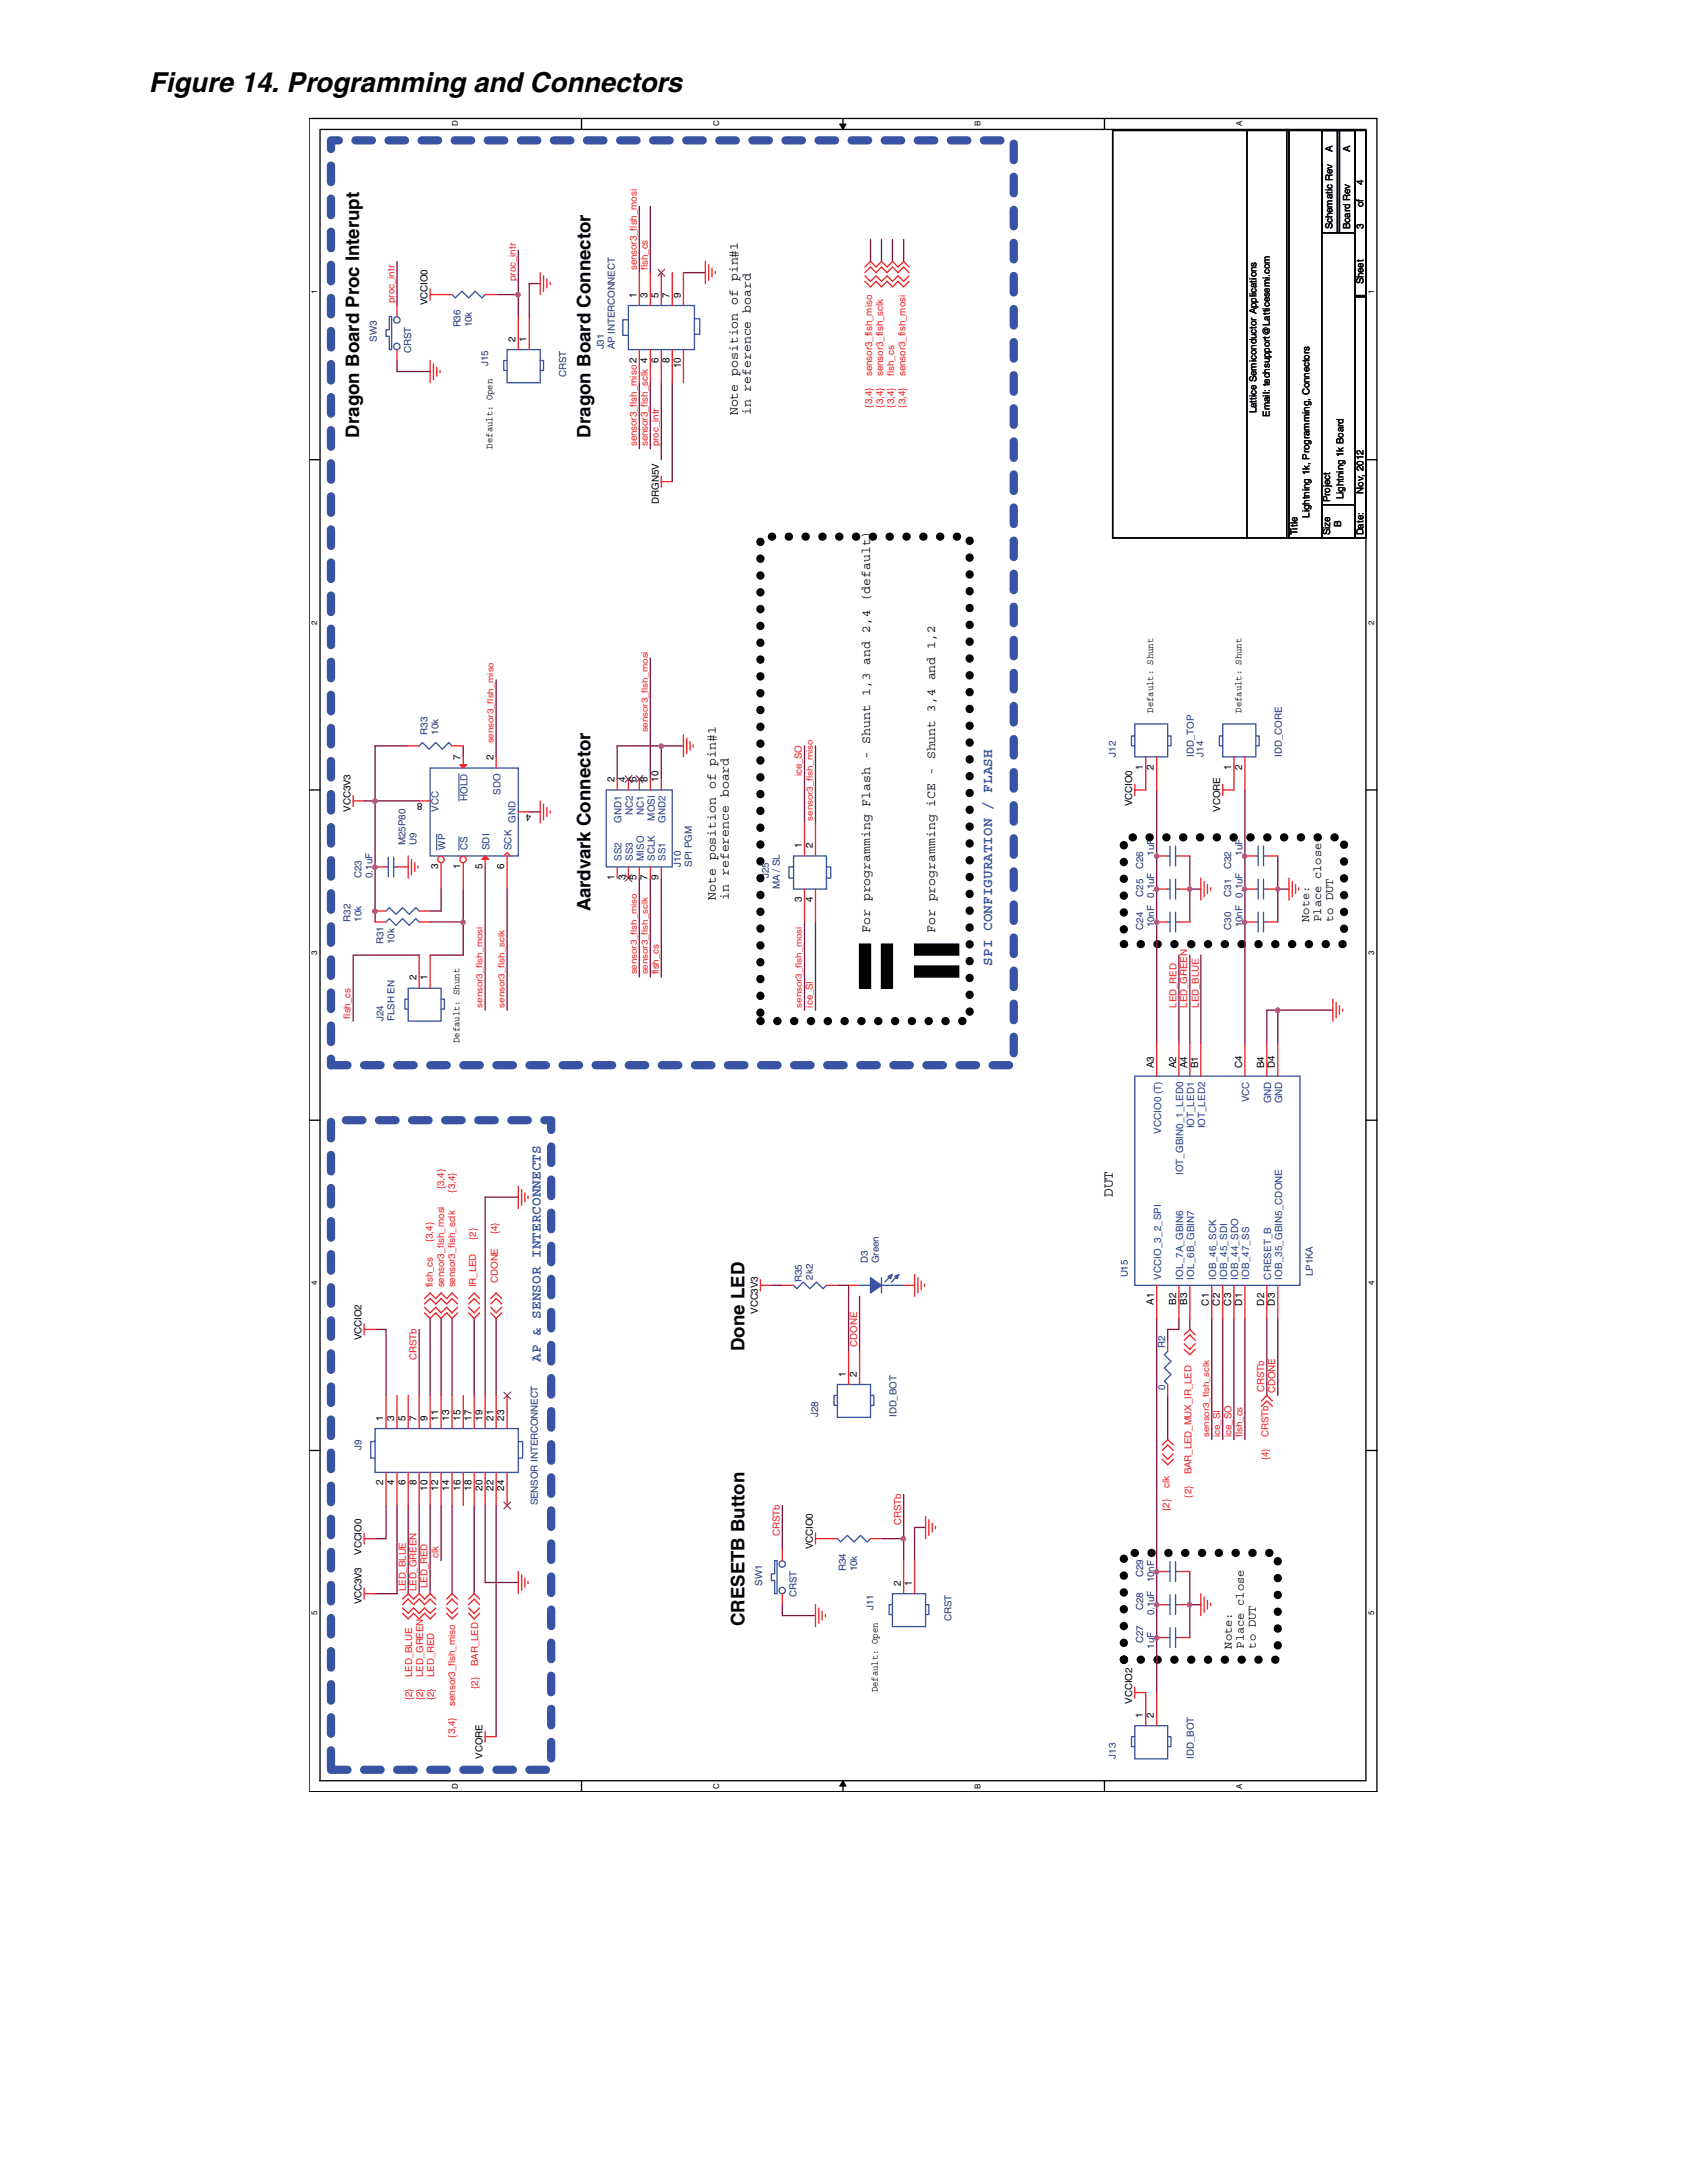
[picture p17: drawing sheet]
<svg xmlns="http://www.w3.org/2000/svg" width="216mm" height="279mm" viewBox="0 0 216 279" stroke-linecap="round" stroke-linejoin="round" font-family="sans-serif">
<defs><g id="words">
<text font-size="3.5" x="19" y="11.7">Figure 14. Programming and Connectors</text>
<g font-size="2.4" fill="#010202">
<text x="46" y="56" transform="rotate(-90 46 56)">Dragon Board Proc Interupt</text>
<text x="75.6" y="56" transform="rotate(-90 75.6 56)">Dragon Board Connector</text>
<text x="75.6" y="116.6" transform="rotate(-90 75.6 116.6)">Aardvark Connector</text>
<text x="95.3" y="172.9" transform="rotate(-90 95.3 172.9)">Done LED</text>
<text x="95.3" y="208.2" transform="rotate(-90 95.3 208.2)">CRESETB Button</text>
</g>
<g font-size="1.8" fill="#3953a4">
<text x="127" y="123.6" transform="rotate(-90 127 123.6)">SPI CONFIGURATION / FLASH</text>
<text x="69.2" y="174.3" transform="rotate(-90 69.2 174.3)">AP &amp; SENSOR INTERCONNECTS</text>
</g>
<text font-size="1.8" fill="#010202" x="142.4" y="153.2" transform="rotate(-90 142.4 153.2)">DUT</text>
<g font-size="1.7" fill="#010202">
<text x="94.4" y="53.2" transform="rotate(-90 94.4 53.2)">Note position of pin#1</text>
<text x="96.1" y="53.2" transform="rotate(-90 96.1 53.2)">in reference board</text>
<text x="91.6" y="115.2" transform="rotate(-90 91.6 115.2)">Note position of pin#1</text>
<text x="93.3" y="115.2" transform="rotate(-90 93.3 115.2)">in reference board</text>
<text x="111.3" y="119.4" transform="rotate(-90 111.3 119.4)">For programming Flash - Shunt 1,3 and 2,4 (default)</text>
<text x="119.7" y="119.4" transform="rotate(-90 119.7 119.4)">For programming iCE - Shunt 3,4 and 1,2</text>
</g>
<g font-size="1.5" fill="#010202">
<text x="167.5" y="118" transform="rotate(-90 167.5 118)">Note:</text>
<text x="169.1" y="118" transform="rotate(-90 169.1 118)">Place close</text>
<text x="170.6" y="118" transform="rotate(-90 170.6 118)">to DUT</text>
<text x="157.7" y="211" transform="rotate(-90 157.7 211)">Note:</text>
<text x="159.2" y="211" transform="rotate(-90 159.2 211)">Place close</text>
<text x="160.7" y="211" transform="rotate(-90 160.7 211)">to DUT</text>
</g>
<g font-size="1.3" fill="#010202">
<text x="81.5" y="38.1" transform="rotate(-90 81.5 38.1)">1</text>
<text x="82.9" y="38.1" transform="rotate(-90 82.9 38.1)">3</text>
<text x="84.3" y="38.1" transform="rotate(-90 84.3 38.1)">5</text>
<text x="85.7" y="38.1" transform="rotate(-90 85.7 38.1)">7</text>
<text x="87.1" y="38.1" transform="rotate(-90 87.1 38.1)">9</text>
<text x="66" y="43.7" transform="rotate(-90 66 43.7)">2</text>
<text x="67.4" y="43.7" transform="rotate(-90 67.4 43.7)">1</text>
<text x="84.3" y="46.4" transform="rotate(-90 84.3 46.4)">6</text>
<text x="85.7" y="46.4" transform="rotate(-90 85.7 46.4)">8</text>
<text x="87.1" y="47.1" transform="rotate(-90 87.1 47.1)">10</text>
<text x="58.9" y="97.3" transform="rotate(-90 58.9 97.3)">7</text>
<text x="63.1" y="97.3" transform="rotate(-90 63.1 97.3)">2</text>
<text x="78.6" y="100.1" transform="rotate(-90 78.6 100.1)">2</text>
<text x="80.1" y="100.1" transform="rotate(-90 80.1 100.1)">4</text>
<text x="81.5" y="100.1" transform="rotate(-90 81.5 100.1)">6</text>
<text x="82.9" y="100.1" transform="rotate(-90 82.9 100.1)">8</text>
<text x="84.3" y="100.1" transform="rotate(-90 84.3 100.1)">10</text>
<text x="146.3" y="98.5" transform="rotate(-90 146.3 98.5)">1</text>
<text x="147.7" y="98.5" transform="rotate(-90 147.7 98.5)">2</text>
<text x="157.6" y="98.5" transform="rotate(-90 157.6 98.5)">1</text>
<text x="159" y="98.5" transform="rotate(-90 159 98.5)">2</text>
<text x="54.1" y="102.8" transform="rotate(-180 54.1 102.8)">8</text>
<text x="68" y="104.2" transform="rotate(-180 68 104.2)">4</text>
<text x="56.1" y="111.2" transform="rotate(-90 56.1 111.2)">3</text>
<text x="58.9" y="111.2" transform="rotate(-90 58.9 111.2)">1</text>
<text x="61.7" y="111.2" transform="rotate(-90 61.7 111.2)">5</text>
<text x="64.5" y="111.2" transform="rotate(-90 64.5 111.2)">6</text>
<text x="78.6" y="112.6" transform="rotate(-90 78.6 112.6)">1</text>
<text x="80.1" y="112.6" transform="rotate(-90 80.1 112.6)">3</text>
<text x="81.5" y="112.6" transform="rotate(-90 81.5 112.6)">5</text>
<text x="82.9" y="112.6" transform="rotate(-90 82.9 112.6)">7</text>
<text x="84.3" y="112.6" transform="rotate(-90 84.3 112.6)">9</text>
<text x="102.6" y="108.5" transform="rotate(-90 102.6 108.5)">1</text>
<text x="104" y="108.5" transform="rotate(-90 104 108.5)">2</text>
<text x="102.6" y="115.5" transform="rotate(-90 102.6 115.5)">3</text>
<text x="104" y="115.5" transform="rotate(-90 104 115.5)">4</text>
<text x="53.3" y="125.5" transform="rotate(-90 53.3 125.5)">2</text>
<text x="54.7" y="125.5" transform="rotate(-90 54.7 125.5)">1</text>
<text x="147.7" y="136.7" transform="rotate(-90 147.7 136.7)">A3</text>
<text x="150.5" y="136.7" transform="rotate(-90 150.5 136.7)">A2</text>
<text x="151.9" y="136.7" transform="rotate(-90 151.9 136.7)">A4</text>
<text x="153.3" y="136.7" transform="rotate(-90 153.3 136.7)">B1</text>
<text x="159" y="136.7" transform="rotate(-90 159 136.7)">C4</text>
<text x="161.8" y="136.7" transform="rotate(-90 161.8 136.7)">B4</text>
<text x="163.2" y="136.7" transform="rotate(-90 163.2 136.7)">D4</text>
<text x="147.7" y="167" transform="rotate(-90 147.7 167)">A1</text>
<text x="150.5" y="167" transform="rotate(-90 150.5 167)">B2</text>
<text x="151.9" y="167" transform="rotate(-90 151.9 167)">B3</text>
<text x="154.7" y="167.1" transform="rotate(-90 154.7 167.1)">C1</text>
<text x="156.1" y="167.1" transform="rotate(-90 156.1 167.1)">C2</text>
<text x="157.6" y="167.1" transform="rotate(-90 157.6 167.1)">C3</text>
<text x="159" y="167.1" transform="rotate(-90 159 167.1)">D1</text>
<text x="161.8" y="167.1" transform="rotate(-90 161.8 167.1)">D2</text>
<text x="163.2" y="167.1" transform="rotate(-90 163.2 167.1)">D3</text>
<text x="108.2" y="176.2" transform="rotate(-90 108.2 176.2)">1</text>
<text x="109.6" y="176.2" transform="rotate(-90 109.6 176.2)">2</text>
<text x="49" y="181.8" transform="rotate(-90 49 181.8)">1</text>
<text x="50.5" y="181.8" transform="rotate(-90 50.5 181.8)">3</text>
<text x="51.9" y="181.8" transform="rotate(-90 51.9 181.8)">5</text>
<text x="53.3" y="181.8" transform="rotate(-90 53.3 181.8)">7</text>
<text x="54.7" y="181.8" transform="rotate(-90 54.7 181.8)">9</text>
<text x="56.1" y="181.8" transform="rotate(-90 56.1 181.8)">11</text>
<text x="57.5" y="181.8" transform="rotate(-90 57.5 181.8)">13</text>
<text x="58.9" y="181.8" transform="rotate(-90 58.9 181.8)">15</text>
<text x="60.3" y="181.8" transform="rotate(-90 60.3 181.8)">17</text>
<text x="61.7" y="181.8" transform="rotate(-90 61.7 181.8)">19</text>
<text x="63.1" y="181.8" transform="rotate(-90 63.1 181.8)">21</text>
<text x="64.5" y="181.8" transform="rotate(-90 64.5 181.8)">23</text>
<text x="49" y="190.1" transform="rotate(-90 49 190.1)">2</text>
<text x="50.5" y="190.1" transform="rotate(-90 50.5 190.1)">4</text>
<text x="51.9" y="190.1" transform="rotate(-90 51.9 190.1)">6</text>
<text x="53.3" y="190.1" transform="rotate(-90 53.3 190.1)">8</text>
<text x="54.7" y="190.8" transform="rotate(-90 54.7 190.8)">10</text>
<text x="56.1" y="190.8" transform="rotate(-90 56.1 190.8)">12</text>
<text x="57.5" y="190.8" transform="rotate(-90 57.5 190.8)">14</text>
<text x="58.9" y="190.8" transform="rotate(-90 58.9 190.8)">16</text>
<text x="60.3" y="190.8" transform="rotate(-90 60.3 190.8)">18</text>
<text x="61.7" y="190.8" transform="rotate(-90 61.7 190.8)">20</text>
<text x="63.1" y="190.8" transform="rotate(-90 63.1 190.8)">22</text>
<text x="64.5" y="190.8" transform="rotate(-90 64.5 190.8)">24</text>
<text x="115.3" y="203" transform="rotate(-90 115.3 203)">2</text>
<text x="116.7" y="203" transform="rotate(-90 116.7 203)">1</text>
<text x="146.3" y="219.9" transform="rotate(-90 146.3 219.9)">1</text>
<text x="147.7" y="219.9" transform="rotate(-90 147.7 219.9)">2</text>
</g>
<g font-size="1.3" fill="#1d437e">
<text x="64.1" y="101.7" transform="rotate(-90 64.1 101.7)">SDO</text>
<text x="59.8" y="102.5" transform="rotate(-90 59.8 102.5)">HOLD</text>
<text x="79.5" y="105.3" transform="rotate(-90 79.5 105.3)">GND1</text>
<text x="81" y="104.3" transform="rotate(-90 81 104.3)">NC2</text>
<text x="82.4" y="104.3" transform="rotate(-90 82.4 104.3)">NC1</text>
<text x="83.8" y="105.1" transform="rotate(-90 83.8 105.1)">MOSI</text>
<text x="85.2" y="105.3" transform="rotate(-90 85.2 105.3)">GND2</text>
<text x="57" y="108.8" transform="rotate(-90 57 108.8)">WP</text>
<text x="59.8" y="108.8" transform="rotate(-90 59.8 108.8)">CS</text>
<text x="62.7" y="108.8" transform="rotate(-90 62.7 108.8)">SDI</text>
<text x="65.5" y="108.8" transform="rotate(-90 65.5 108.8)">SCK</text>
<text x="79.5" y="110.2" transform="rotate(-90 79.5 110.2)">SS2</text>
<text x="81" y="110.2" transform="rotate(-90 81 110.2)">SS3</text>
<text x="82.4" y="110.2" transform="rotate(-90 82.4 110.2)">MISO</text>
<text x="83.8" y="110.2" transform="rotate(-90 83.8 110.2)">SCLK</text>
<text x="85.2" y="110.2" transform="rotate(-90 85.2 110.2)">SS1</text>
<text x="159.9" y="141.1" transform="rotate(-90 159.9 141.1)">VCC</text>
<text x="162.7" y="141.2" transform="rotate(-90 162.7 141.2)">GND</text>
<text x="164.1" y="141.2" transform="rotate(-90 164.1 141.2)">GND</text>
<text x="148.6" y="145.1" transform="rotate(-90 148.6 145.1)">VCCIO0 (T)</text>
<text x="152.8" y="144.4" transform="rotate(-90 152.8 144.4)">IOT_LED1</text>
<text x="154.2" y="144.4" transform="rotate(-90 154.2 144.4)">IOT_LED2</text>
<text x="151.4" y="150.4" transform="rotate(-90 151.4 150.4)">IOT_GBIN0_1_LED0</text>
<text x="148.6" y="163.8" transform="rotate(-90 148.6 163.8)">VCCIO_3_2_SPI</text>
<text x="151.4" y="163.8" transform="rotate(-90 151.4 163.8)">IOL_7A_GBIN6</text>
<text x="152.8" y="163.8" transform="rotate(-90 152.8 163.8)">IOL_6B_GBIN7</text>
<text x="155.6" y="163.8" transform="rotate(-90 155.6 163.8)">IOB_46_SCK</text>
<text x="157" y="163.8" transform="rotate(-90 157 163.8)">IOB_45_SDI</text>
<text x="158.5" y="163.8" transform="rotate(-90 158.5 163.8)">IOB_44_SDO</text>
<text x="159.9" y="163.8" transform="rotate(-90 159.9 163.8)">IOB_47_SS</text>
<text x="162.7" y="163.8" transform="rotate(-90 162.7 163.8)">CRESET_B</text>
<text x="164.1" y="163.8" transform="rotate(-90 164.1 163.8)">IOB_35_GBIN5_CDONE</text>
</g>
<g font-size="1.2" fill="#010202">
<text x="170.5" y="19.5" transform="rotate(-90 170.5 19.5)">A</text>
<text x="172.8" y="19.5" transform="rotate(-90 172.8 19.5)">A</text>
<text x="174.5" y="23.7" transform="rotate(-90 174.5 23.7)">4</text>
<text x="170.5" y="29.4" transform="rotate(-90 170.5 29.4)">Schematic Rev</text>
<text x="172.8" y="29.4" transform="rotate(-90 172.8 29.4)">Board Rev</text>
<text x="174.5" y="29.4" transform="rotate(-90 174.5 29.4)">3</text>
<text x="174.5" y="26.5" transform="rotate(-90 174.5 26.5)">of</text>
<text x="54.7" y="39.1" transform="rotate(-90 54.7 39.1)">VCCIO0</text>
<text x="174.5" y="36.4" transform="rotate(-90 174.5 36.4)">Sheet</text>
<text x="160.8" y="52.9" transform="rotate(-90 160.8 52.9)">Lattice Semiconductor Applications</text>
<text x="162.5" y="53.3" transform="rotate(-90 162.5 53.3)">Email: techsupport@Latticesemi.com</text>
<text x="63" y="57.4" transform="rotate(-90 63 57.4)">Default: Open</text>
<text x="84.3" y="64.4" transform="rotate(-90 84.3 64.4)">DRGN5V</text>
<text x="170.2" y="64.3" transform="rotate(-90 170.2 64.3)">Project</text>
<text x="171.9" y="63.9" transform="rotate(-90 171.9 63.9)">Lightning 1k Board</text>
<text x="174.5" y="63.2" transform="rotate(-90 174.5 63.2)">Nov, 2012</text>
<text x="166" y="68.5" transform="rotate(-90 166 68.5)">Title</text>
<text x="167.6" y="66.3" transform="rotate(-90 167.6 66.3)">Lightning 1k, Programming, Connectors</text>
<text x="170.2" y="68.5" transform="rotate(-90 170.2 68.5)">Size</text>
<text x="171.7" y="67.4" transform="rotate(-90 171.7 67.4)">B</text>
<text x="174.5" y="68.5" transform="rotate(-90 174.5 68.5)">Date:</text>
<text x="147.6" y="91.2" transform="rotate(-90 147.6 91.2)">Default: Shunt</text>
<text x="158.9" y="91.2" transform="rotate(-90 158.9 91.2)">Default: Shunt</text>
<text x="44.8" y="103.9" transform="rotate(-90 44.8 103.9)">VCC3V3</text>
<text x="144.9" y="103.2" transform="rotate(-90 144.9 103.2)">VCCIO0</text>
<text x="156.2" y="103.9" transform="rotate(-90 156.2 103.9)">VCORE</text>
<text x="58.8" y="133.5" transform="rotate(-90 58.8 133.5)">Default: Shunt</text>
<text x="46.3" y="171.5" transform="rotate(-90 46.3 171.5)">VCCIO2</text>
<text x="97" y="168.1" transform="rotate(-90 97 168.1)">VCC3V3</text>
<text x="46.3" y="199" transform="rotate(-90 46.3 199)">VCCIO0</text>
<text x="104" y="198.3" transform="rotate(-90 104 198.3)">VCCIO0</text>
<text x="46.3" y="205.3" transform="rotate(-90 46.3 205.3)">VCC3V3</text>
<text x="112.4" y="216.6" transform="rotate(-90 112.4 216.6)">Default: Open</text>
<text x="144.9" y="218" transform="rotate(-90 144.9 218)">VCCIO2</text>
<text x="61.8" y="225.1" transform="rotate(-90 61.8 225.1)">VCORE</text>
</g>
<g font-size="1.2" fill="#ed2024">
<text x="66" y="36" transform="rotate(-90 66 36)">proc_intr</text>
<text x="81.5" y="34.6" transform="rotate(-90 81.5 34.6)">sensor3_flsh_mosi</text>
<text x="82.9" y="34.6" transform="rotate(-90 82.9 34.6)">flsh_cs</text>
<text x="50.5" y="38.8" transform="rotate(-90 50.5 38.8)">proc_intr</text>
<text x="111.6" y="48.1" transform="rotate(-90 111.6 48.1)">sensor3_flsh_miso</text>
<text x="111.6" y="52.2" transform="rotate(-90 111.6 52.2)">{3,4}</text>
<text x="113" y="52.2" transform="rotate(-90 113 52.2)">{3,4}</text>
<text x="113" y="48.1" transform="rotate(-90 113 48.1)">sensor3_flsh_sclk</text>
<text x="114.4" y="52.2" transform="rotate(-90 114.4 52.2)">{3,4}</text>
<text x="114.4" y="48.1" transform="rotate(-90 114.4 48.1)">flsh_cs</text>
<text x="115.9" y="52.2" transform="rotate(-90 115.9 52.2)">{3,4}</text>
<text x="115.9" y="48.1" transform="rotate(-90 115.9 48.1)">sensor3_flsh_mosi</text>
<text x="81.5" y="57.1" transform="rotate(-90 81.5 57.1)">sensor3_flsh_miso 2</text>
<text x="82.9" y="57.1" transform="rotate(-90 82.9 57.1)">sensor3_flsh_sclk 4</text>
<text x="84.3" y="57.1" transform="rotate(-90 84.3 57.1)">proc_intr</text>
<text x="102.6" y="99.4" transform="rotate(-90 102.6 99.4)">ice_SO</text>
<text x="84.3" y="124.7" transform="rotate(-90 84.3 124.7)">flsh_cs</text>
<text x="44.9" y="130.4" transform="rotate(-90 44.9 130.4)">flsh_cs</text>
<text x="104" y="129" transform="rotate(-90 104 129)">ice_SI</text>
<text x="150.5" y="129" transform="rotate(-90 150.5 129)">LED_RED</text>
<text x="152" y="129" transform="rotate(-90 152 129)">LED_GREEN</text>
<text x="153.4" y="129" transform="rotate(-90 153.4 129)">LED_BLUE</text>
<text x="56.8" y="152.2" transform="rotate(-90 56.8 152.2)">{3,4}</text>
<text x="58.2" y="152.6" transform="rotate(-90 58.2 152.6)">{3,4}</text>
<text x="55.4" y="159" transform="rotate(-90 55.4 159)">{3,4}</text>
<text x="60.9" y="158.7" transform="rotate(-90 60.9 158.7)">{2}</text>
<text x="63.7" y="158" transform="rotate(-90 63.7 158)">{4}</text>
<text x="55.4" y="164.8" transform="rotate(-90 55.4 164.8)">flsh_cs</text>
<text x="56.8" y="164.8" transform="rotate(-90 56.8 164.8)">sensor3_flsh_mosi</text>
<text x="58.2" y="164.8" transform="rotate(-90 58.2 164.8)">sensor3_flsh_sclk</text>
<text x="60.9" y="164.8" transform="rotate(-90 60.9 164.8)">IR_LED</text>
<text x="63.7" y="164.2" transform="rotate(-90 63.7 164.2)">CDONE</text>
<text x="109.7" y="172.4" transform="rotate(-90 109.7 172.4)">CDONE</text>
<text x="53.3" y="174" transform="rotate(-90 53.3 174)">CRSTb</text>
<text x="161.8" y="178.1" transform="rotate(-90 161.8 178.1)">CRSTb</text>
<text x="163.2" y="178.3" transform="rotate(-90 163.2 178.3)">CDONE</text>
<text x="156.2" y="183.9" transform="rotate(-90 156.2 183.9)">ice_SI</text>
<text x="157.6" y="183.9" transform="rotate(-90 157.6 183.9)">ice_SO</text>
<text x="159" y="183.9" transform="rotate(-90 159 183.9)">flsh_cs</text>
<text x="162.4" y="183.9" transform="rotate(-90 162.4 183.9)">CRSTb</text>
<text x="149.7" y="190.4" transform="rotate(-90 149.7 190.4)">clk</text>
<text x="152.5" y="188.7" transform="rotate(-90 152.5 188.7)">BAR_LED_MUX_IR_LED</text>
<text x="152.5" y="191.7" transform="rotate(-90 152.5 191.7)">{2}</text>
<text x="162.4" y="186.9" transform="rotate(-90 162.4 186.9)">{4}</text>
<text x="99.8" y="196.6" transform="rotate(-90 99.8 196.6)">CRSTb</text>
<text x="115.3" y="195.2" transform="rotate(-90 115.3 195.2)">CRSTb</text>
<text x="149.7" y="193.4" transform="rotate(-90 149.7 193.4)">{2}</text>
<text x="51.9" y="203.7" transform="rotate(-90 51.9 203.7)">LED_BLUE</text>
<text x="53.3" y="203.7" transform="rotate(-90 53.3 203.7)">LED_GREEN</text>
<text x="54.7" y="203.2" transform="rotate(-90 54.7 203.2)">LED_RED</text>
<text x="56.1" y="199.4" transform="rotate(-90 56.1 199.4)">clk</text>
<text x="52.7" y="214.6" transform="rotate(-90 52.7 214.6)">LED_BLUE</text>
<text x="54.2" y="214.6" transform="rotate(-90 54.2 214.6)">LED_GREEN</text>
<text x="55.6" y="214.6" transform="rotate(-90 55.6 214.6)">LED_RED</text>
<text x="61.2" y="213.2" transform="rotate(-90 61.2 213.2)">BAR_LED</text>
<text x="52.7" y="217.6" transform="rotate(-90 52.7 217.6)">{2}</text>
<text x="54.2" y="217.6" transform="rotate(-90 54.2 217.6)">{2}</text>
<text x="55.6" y="217.6" transform="rotate(-90 55.6 217.6)">{2}</text>
<text x="58.2" y="218.3" transform="rotate(-90 58.2 218.3)">sensor3_flsh_miso</text>
<text x="61.2" y="216.2" transform="rotate(-90 61.2 216.2)">{2}</text>
<text x="58.2" y="222.4" transform="rotate(-90 58.2 222.4)">{3,4}</text>
</g>
<g font-size="1.2" fill="#282973">
<text x="58.9" y="41.9" transform="rotate(-90 58.9 41.9)">R36</text>
<text x="60.4" y="41.9" transform="rotate(-90 60.4 41.9)">10k</text>
<text x="48.2" y="43.7" transform="rotate(-90 48.2 43.7)">SW3</text>
<text x="52.6" y="45.1" transform="rotate(-90 52.6 45.1)">CRST</text>
<text x="62.5" y="46.8" transform="rotate(-90 62.5 46.8)">J15</text>
<text x="77.3" y="44.7" transform="rotate(-90 77.3 44.7)">J31</text>
<text x="78.7" y="44.7" transform="rotate(-90 78.7 44.7)">AP INTERCONNECT</text>
<text x="72.5" y="48.2" transform="rotate(-90 72.5 48.2)">CRST</text>
<text x="54.7" y="94" transform="rotate(-90 54.7 94)">R33</text>
<text x="56.1" y="94" transform="rotate(-90 56.1 94)">10k</text>
<text x="142.8" y="96.8" transform="rotate(-90 142.8 96.8)">J12</text>
<text x="152.8" y="96.8" transform="rotate(-90 152.8 96.8)">IDD_TOP</text>
<text x="154" y="96.8" transform="rotate(-90 154 96.8)">J14</text>
<text x="164.1" y="96.8" transform="rotate(-90 164.1 96.8)">IDD_CORE</text>
<text x="46.3" y="112.4" transform="rotate(-90 46.3 112.4)">C23</text>
<text x="47.7" y="112.4" transform="rotate(-90 47.7 112.4)">0.1uF</text>
<text x="51.9" y="108.1" transform="rotate(-90 51.9 108.1)">M25P80</text>
<text x="53.3" y="108.1" transform="rotate(-90 53.3 108.1)">U9</text>
<text x="87.1" y="110.9" transform="rotate(-90 87.1 110.9)">J10</text>
<text x="88.5" y="110.9" transform="rotate(-90 88.5 110.9)">SPI PGM</text>
<text x="98.4" y="112.4" transform="rotate(-90 98.4 112.4)">J25</text>
<text x="99.8" y="113.8" transform="rotate(-90 99.8 113.8)">MA / SL</text>
<text x="146.3" y="111.2" transform="rotate(-90 146.3 111.2)">C26</text>
<text x="147.7" y="109.5" transform="rotate(-90 147.7 109.5)">1uF</text>
<text x="157.6" y="111.2" transform="rotate(-90 157.6 111.2)">C32</text>
<text x="159" y="109.5" transform="rotate(-90 159 109.5)">1uF</text>
<text x="44.8" y="118" transform="rotate(-90 44.8 118)">R32</text>
<text x="46.3" y="118" transform="rotate(-90 46.3 118)">10k</text>
<text x="146.3" y="114.7" transform="rotate(-90 146.3 114.7)">C25</text>
<text x="146.3" y="119" transform="rotate(-90 146.3 119)">C24</text>
<text x="147.7" y="114.9" transform="rotate(-90 147.7 114.9)">0.1uF</text>
<text x="147.7" y="118.7" transform="rotate(-90 147.7 118.7)">10nF</text>
<text x="157.6" y="114.7" transform="rotate(-90 157.6 114.7)">C31</text>
<text x="157.6" y="119" transform="rotate(-90 157.6 119)">C30</text>
<text x="159" y="118.7" transform="rotate(-90 159 118.7)">10nF</text>
<text x="159" y="114.9" transform="rotate(-90 159 114.9)">0.1uF</text>
<text x="49.1" y="120.8" transform="rotate(-90 49.1 120.8)">R31</text>
<text x="50.5" y="120.8" transform="rotate(-90 50.5 120.8)">10k</text>
<text x="49.1" y="130.7" transform="rotate(-90 49.1 130.7)">J24</text>
<text x="50.5" y="130.7" transform="rotate(-90 50.5 130.7)">FLSH EN</text>
<text x="111.1" y="161.7" transform="rotate(-90 111.1 161.7)">D3</text>
<text x="112.5" y="161.7" transform="rotate(-90 112.5 161.7)">Green</text>
<text x="102.6" y="164.1" transform="rotate(-90 102.6 164.1)">R35</text>
<text x="104" y="163.8" transform="rotate(-90 104 163.8)">2k2</text>
<text x="144.3" y="163.5" transform="rotate(-90 144.3 163.5)">U15</text>
<text x="168" y="163.3" transform="rotate(-90 168 163.3)">LP1KA</text>
<text x="149.1" y="172.5" transform="rotate(-90 149.1 172.5)">R2</text>
<text x="149.1" y="177.9" transform="rotate(-90 149.1 177.9)">0</text>
<text x="46.3" y="185.6" transform="rotate(-90 46.3 185.6)">J9</text>
<text x="104.7" y="181.4" transform="rotate(-90 104.7 181.4)">J28</text>
<text x="114.7" y="181.4" transform="rotate(-90 114.7 181.4)">IDD_BOT</text>
<text x="68.8" y="192.7" transform="rotate(-90 68.8 192.7)">SENSOR INTERCONNECT</text>
<text x="97.5" y="202.9" transform="rotate(-90 97.5 202.9)">SW1</text>
<text x="108.2" y="201.1" transform="rotate(-90 108.2 201.1)">R34</text>
<text x="109.7" y="201.1" transform="rotate(-90 109.7 201.1)">10k</text>
<text x="146.3" y="201.8" transform="rotate(-90 146.3 201.8)">C29</text>
<text x="147.7" y="202.5" transform="rotate(-90 147.7 202.5)">10nF</text>
<text x="101.9" y="204.4" transform="rotate(-90 101.9 204.4)">CRST</text>
<text x="111.8" y="206" transform="rotate(-90 111.8 206)">J11</text>
<text x="121.8" y="207.5" transform="rotate(-90 121.8 207.5)">CRST</text>
<text x="146.3" y="206" transform="rotate(-90 146.3 206)">C28</text>
<text x="147.7" y="206.8" transform="rotate(-90 147.7 206.8)">0.1uF</text>
<text x="146.3" y="210.3" transform="rotate(-90 146.3 210.3)">C27</text>
<text x="147.7" y="211" transform="rotate(-90 147.7 211)">1uF</text>
<text x="142.8" y="225.1" transform="rotate(-90 142.8 225.1)">J13</text>
<text x="152.8" y="225.1" transform="rotate(-90 152.8 225.1)">IDD_BOT</text>
</g>
<g font-size="1.2" fill="#1d437e">
<text x="56.1" y="103.9" transform="rotate(-90 56.1 103.9)">VCC</text>
<text x="66" y="105.3" transform="rotate(-90 66 105.3)">GND</text>
</g>
<g font-size="1.1" fill="#ed2024">
<text x="63.2" y="95.1" transform="rotate(-90 63.2 95.1)">sensor3_flsh_miso</text>
<text x="82.9" y="93.7" transform="rotate(-90 82.9 93.7)">sensor3_flsh_mosi</text>
<text x="104" y="105" transform="rotate(-90 104 105)">sensor3_flsh_miso</text>
<text x="81.5" y="124.7" transform="rotate(-90 81.5 124.7)">sensor3_flsh_miso</text>
<text x="82.9" y="124.7" transform="rotate(-90 82.9 124.7)">sensor3_flsh_sclk</text>
<text x="61.8" y="129" transform="rotate(-90 61.8 129)">sensor3_flsh_mosi</text>
<text x="64.6" y="129" transform="rotate(-90 64.6 129)">sensor3_flsh_sclk</text>
<text x="102.6" y="129" transform="rotate(-90 102.6 129)">sensor3_flsh_mosi</text>
<text x="154.8" y="183.9" transform="rotate(-90 154.8 183.9)">sensor3_flsh_sclk</text>
</g>
<g font-size="1" fill="#010202">
<text x="58.6" y="16.2" transform="rotate(-90 58.6 16.2)">D</text>
<text x="92" y="16.2" transform="rotate(-90 92 16.2)">C</text>
<text x="125.5" y="16.2" transform="rotate(-90 125.5 16.2)">B</text>
<text x="159" y="16.2" transform="rotate(-90 159 16.2)">A</text>
<text x="40.6" y="37.7" transform="rotate(-90 40.6 37.7)">1</text>
<text x="175.9" y="37.7" transform="rotate(-90 175.9 37.7)">1</text>
<text x="40.6" y="79.9" transform="rotate(-90 40.6 79.9)">2</text>
<text x="175.9" y="79.9" transform="rotate(-90 175.9 79.9)">2</text>
<text x="40.6" y="122.2" transform="rotate(-90 40.6 122.2)">3</text>
<text x="175.9" y="122.2" transform="rotate(-90 175.9 122.2)">3</text>
<text x="40.6" y="164.5" transform="rotate(-90 40.6 164.5)">4</text>
<text x="175.9" y="164.5" transform="rotate(-90 175.9 164.5)">4</text>
<text x="40.6" y="206.8" transform="rotate(-90 40.6 206.8)">5</text>
<text x="175.9" y="206.8" transform="rotate(-90 175.9 206.8)">5</text>
<text x="58.6" y="228.9" transform="rotate(-90 58.6 228.9)">D</text>
<text x="92" y="228.9" transform="rotate(-90 92 228.9)">C</text>
<text x="125.5" y="228.9" transform="rotate(-90 125.5 228.9)">B</text>
<text x="159" y="228.9" transform="rotate(-90 159 228.9)">A</text>
</g>
</g></defs>
<path d="M39.6 15.2h136.6v214.1h-136.6zM41 16.6h133.8v211.3h-133.8z" fill="none" stroke="#010202" stroke-width=".17"/>
<g fill="#fff">
<path d="M39.7 206.2h1.2v.6h-1.2z"/>
<path d="M175 206.2h1.1v.6h-1.1z"/>
</g>
<path d="M39.6 185.6h1.4M174.8 185.6h1.4" fill="none" stroke="#010202" stroke-width=".17"/>
<g fill="#fff">
<path d="M39.7 164h1.2v.5h-1.2z"/>
<path d="M175 164h1.1v.5h-1.1z"/>
</g>
<path d="M39.6 143.4h1.4M174.8 143.4h1.4" fill="none" stroke="#010202" stroke-width=".17"/>
<g fill="#fff">
<path d="M39.7 121.7h1.2v.5h-1.2z"/>
<path d="M175 121.7h1.1v.5h-1.1z"/>
</g>
<path d="M39.6 101.1h1.4M174.8 101.1h1.4" fill="none" stroke="#010202" stroke-width=".17"/>
<g fill="#fff">
<path d="M39.7 79.4h1.2v.6h-1.2z"/>
<path d="M175 79.4h1.1v.6h-1.1z"/>
</g>
<path d="M39.6 58.8h1.4M174.8 58.8h1.4" fill="none" stroke="#010202" stroke-width=".17"/>
<g fill="#fff">
<path d="M39.7 37.1h1.2v.6h-1.2z"/>
<path d="M175 37.1h1.1v.6h-1.1z"/>
<path d="M57.7 228.2h1.1v.8h-1.1z"/>
<path d="M57.7 15.5h1.1v.7h-1.1z"/>
<path d="M91.2 228.2h1.1v.8h-1.1z"/>
<path d="M91.2 15.5h1.1v.7h-1.1z"/>
</g>
<path d="M74.4 15.2v1.4M74.4 227.9v1.4" fill="none" stroke="#010202" stroke-width=".17"/>
<g fill="#fff">
<path d="M124.6 228.3h1.2v.7h-1.2z"/>
<path d="M124.6 15.6h1.2v.6h-1.2z"/>
</g>
<path d="M107.9 15.2v1.4M107.9 227.9v1.4" fill="none" stroke="#010202" stroke-width=".17"/>
<path d="M107.9 227.9l.4 .7h-.8z" fill="#010202"/>
<path d="M107.9 227.9l.4 .7h-.8z" fill="none" stroke="#010202" stroke-width=".13"/>
<path d="M107.5 15.9h.8l-.4 .7z" fill="#010202"/>
<path d="M107.5 15.9h.8l-.4 .7z" fill="none" stroke="#010202" stroke-width=".13"/>
<g fill="#fff">
<path d="M158.1 228.3h1.1v.7h-1.1z"/>
<path d="M158.1 15.6h1.1v.6h-1.1z"/>
</g>
<path d="M141.3 15.2v1.4M141.3 227.9v1.4" fill="none" stroke="#010202" stroke-width=".17"/>
<path d="M42.4 18h87.3v118.3h-87.3zM42.4 143.4h28.1v83.1h-28.1z" fill="none" stroke="#3953a4" stroke-width="1.1" stroke-dasharray="2.1 2.1"/>
<path d="M143.8 107.2h28.2v13.6h-28.2zM143.8 198.8h19.7v13.6h-19.7z" fill="none" stroke="#010202" stroke-width="1.1" stroke-dasharray="0 2.1"/>
<path d="M117 123.6h5.7v1.4h-5.7z" fill="#010202"/>
<path d="M117 123.6h5.7v1.4h-5.7z" fill="none" stroke="#010202" stroke-width=".17"/>
<path d="M117 120.8h5.7v1.4h-5.7z" fill="#010202"/>
<path d="M117 120.8h5.7v1.4h-5.7z" fill="none" stroke="#010202" stroke-width=".17"/>
<path d="M112.8 120.8h1.4v5.7h-1.4z" fill="#010202"/>
<path d="M112.8 120.8h1.4v5.7h-1.4z" fill="none" stroke="#010202" stroke-width=".17"/>
<path d="M110 120.8h1.4v5.7h-1.4z" fill="#010202"/>
<path d="M110 120.8h1.4v5.7h-1.4z" fill="none" stroke="#010202" stroke-width=".17"/>
<path d="M97.3 68.7h26.8v62h-26.8z" fill="none" stroke="#010202" stroke-width="1.1" stroke-dasharray="0 2.1"/>
<path d="M162.1 129.3v4.2M170.6 129.3h-7.1v4.2M53.6 170.2v8.4M55 168.8v9.8M56.4 168.8v9.8M57.9 168.8v9.8M60.7 168.8v9.8M49.4 192.7v4.2M50.8 192.7v11.3M56.4 192.7v7M57.9 192.7v11.3M60.7 192.7v11.3" fill="none" stroke="#7f1542" stroke-width=".17"/>
<circle cx="163.5" cy="129.3" r=".28" fill="#b9529f"/>
<circle cx="163.5" cy="129.3" r=".28" fill="none" stroke="#b9529f" stroke-width=".17"/>
<path d="M107.2 164.5h1.4v8.5M115.6 191.3v5.6h-2.8M118.5 195.5h-1.5v4.2" fill="none" stroke="#7f1542" stroke-width=".17"/>
<circle cx="115.6" cy="196.9" r=".26" fill="#b9529f"/>
<circle cx="115.6" cy="196.9" r=".26" fill="none" stroke="#b9529f" stroke-width=".17"/>
<path d="M162.1 129.3h1.4M162.1 168.8v9.8M163.5 168.8v9.8M115.6 196.9v2.8M148 201.1v4.3" fill="none" stroke="#7f1542" stroke-width=".17"/>
<circle cx="148" cy="205.4" r=".26" fill="#b9529f"/>
<circle cx="148" cy="205.4" r=".26" fill="none" stroke="#b9529f" stroke-width=".17"/>
<path d="M148 205.4v4.2M152.3 205.4v4.2" fill="none" stroke="#7f1542" stroke-width=".17"/>
<circle cx="148" cy="209.6" r=".26" fill="#b9529f"/>
<circle cx="148" cy="209.6" r=".26" fill="none" stroke="#b9529f" stroke-width=".17"/>
<path d="M152.3 201.1v4.3" fill="none" stroke="#7f1542" stroke-width=".17"/>
<circle cx="152.2" cy="205.4" r=".26" fill="#b9529f"/>
<circle cx="152.2" cy="205.4" r=".26" fill="none" stroke="#b9529f" stroke-width=".17"/>
<path d="M148 168.8v32.3M148 209.6v7" fill="none" stroke="#7f1542" stroke-width=".17"/>
<circle cx="148" cy="201.2" r=".26" fill="#b9529f"/>
<circle cx="148" cy="201.2" r=".26" fill="none" stroke="#b9529f" stroke-width=".17"/>
<path d="M148 109.6v4.2M148 118v15.5M152.3 109.6v4.2h1.4M152.3 205.4h1.4" fill="none" stroke="#7f1542" stroke-width=".17"/>
<circle cx="148" cy="118" r=".26" fill="#b9529f"/>
<circle cx="148" cy="118" r=".26" fill="none" stroke="#b9529f" stroke-width=".17"/>
<path d="M152.3 113.8v4.2" fill="none" stroke="#7f1542" stroke-width=".17"/>
<circle cx="152.2" cy="113.8" r=".26" fill="#b9529f"/>
<circle cx="152.2" cy="113.8" r=".26" fill="none" stroke="#b9529f" stroke-width=".17"/>
<path d="M148 113.8v4.2" fill="none" stroke="#7f1542" stroke-width=".17"/>
<circle cx="148" cy="113.8" r=".26" fill="#b9529f"/>
<circle cx="148" cy="113.8" r=".26" fill="none" stroke="#b9529f" stroke-width=".17"/>
<path d="M163.5 109.6v8.4M163.5 113.8h1.5" fill="none" stroke="#7f1542" stroke-width=".17"/>
<circle cx="163.5" cy="113.8" r=".26" fill="#b9529f"/>
<circle cx="163.5" cy="113.8" r=".26" fill="none" stroke="#b9529f" stroke-width=".17"/>
<path d="M159.3 109.6v8.4" fill="none" stroke="#7f1542" stroke-width=".17"/>
<circle cx="159.3" cy="113.8" r=".26" fill="#b9529f"/>
<circle cx="159.3" cy="113.8" r=".26" fill="none" stroke="#b9529f" stroke-width=".17"/>
<path d="M159.3 118v15.5" fill="none" stroke="#7f1542" stroke-width=".17"/>
<circle cx="159.3" cy="118" r=".26" fill="#b9529f"/>
<circle cx="159.3" cy="118" r=".26" fill="none" stroke="#b9529f" stroke-width=".17"/>
<path d="M159.3 101.1v8.5" fill="none" stroke="#7f1542" stroke-width=".17"/>
<circle cx="159.3" cy="109.6" r=".26" fill="#b9529f"/>
<circle cx="159.3" cy="109.6" r=".26" fill="none" stroke="#b9529f" stroke-width=".17"/>
<path d="M83.2 84.2v15.5M84.6 95.5h-5.6v4.2M87.5 95.5h-2.9v4.2M81.8 112.4v12.6M83.2 112.4v12.6M84.6 112.4v12.6" fill="none" stroke="#7f1542" stroke-width=".17"/>
<circle cx="84.6" cy="95.5" r=".26" fill="#b9529f"/>
<circle cx="84.6" cy="95.5" r=".26" fill="none" stroke="#b9529f" stroke-width=".17"/>
<path d="M48 95.5h4.2M63.5 87v9.9M48 102.5v8.5M59.3 113.8v4.2M62.1 111v18.3M64.9 113.8v15.5M67.7 103.9h1.4" fill="none" stroke="#7f1542" stroke-width=".17"/>
<circle cx="48" cy="111" r=".27" fill="#b9529f"/>
<circle cx="48" cy="111" r=".27" fill="none" stroke="#b9529f" stroke-width=".17"/>
<path d="M59.3 95.5v1.4M48 116.6v1.4M48 102.5h5.6M55 118h4.3M56.4 113.8v2.8h-1.4" fill="none" stroke="#7f1542" stroke-width=".17"/>
<circle cx="48" cy="116.6" r=".27" fill="#b9529f"/>
<circle cx="48" cy="116.6" r=".27" fill="none" stroke="#b9529f" stroke-width=".17"/>
<path d="M46.6 102.5h1.4" fill="none" stroke="#7f1542" stroke-width=".17"/>
<circle cx="48" cy="102.6" r=".27" fill="#b9529f"/>
<circle cx="48" cy="102.6" r=".27" fill="none" stroke="#b9529f" stroke-width=".17"/>
<g fill="none" stroke="#7f1542" stroke-width=".17">
<path d="M111.4 30.7v2.8M112.8 30.7v2.8M114.2 30.7v2.8M115.6 30.7v2.8M48 95.5v7M48 111v5.6M59.3 118v4.2h-4.3M53.6 122.2h-8.4v8.5M66.3 153.2h-4.2v25.4M48 170.2h1.4v8.4M98.7 164.5h1.4M155.1 168.8v15.4"/>
<path d="M159.3 168.8v15.4M48 196.9h1.4M62.1 192.7v9.8h4.2M63.5 192.7v29.6M100.1 192.7v5.6M48 204h2.8M100.1 205.4v1.4h4.3"/>
</g>
<circle cx="59.3" cy="118" r=".26" fill="#b9529f"/>
<circle cx="59.3" cy="118" r=".26" fill="none" stroke="#b9529f" stroke-width=".17"/>
<path d="M103 95.5v9.8M104.4 95.5v9.8M103 118v11.3M104.4 118v11.3M148 101.1v8.5M63.5 168.8v9.8M156.5 168.8v15.4M157.9 168.8v15.4" fill="none" stroke="#7f1542" stroke-width=".17"/>
<circle cx="148" cy="109.6" r=".26" fill="#b9529f"/>
<circle cx="148" cy="109.6" r=".26" fill="none" stroke="#b9529f" stroke-width=".17"/>
<g fill="none" stroke="#7f1542" stroke-width=".17">
<path d="M50.8 33.5v5.6M66.3 32.1v5.6h-2.8M69.1 36.3h-1.4v4.2M81.8 26.4v8.5M83.2 26.4v8.5M87.5 34.9h2.8M50.8 46.1v1.4h4.2M81.8 49v8.4M83.2 49v8.4M84.6 49v9.8M86 49v12.6M150.9 122.2v11.3"/>
<path d="M152.3 122.2v11.3M153.7 122.2v11.3M110 165.9v7.1M149.4 178.6v5.6M150.9 168.8v1.4h-1.5v1.4M152.3 168.8v1.4M52.2 192.7v11.3M53.6 192.7v11.3M55 192.7v11.3"/>
</g>
<circle cx="66.3" cy="37.7" r=".28" fill="#b9529f"/>
<circle cx="66.3" cy="37.7" r=".28" fill="none" stroke="#b9529f" stroke-width=".17"/>
<path d="M66.3 37.7v2.8" fill="none" stroke="#7f1542" stroke-width=".17"/>
<g fill="none" stroke="#ed2024" stroke-width=".17">
<path d="M50.8 39.1v1.4M55 37.7h1.5M55 37v1.4M69.1 34.9v2.8M69.6 35.3v2M70 35.7v1.2M70.4 36.1v.3M90.3 33.5v2.8M90.7 33.9v2M91.1 34.3v1.1M91.5 34.7v.3M110.7 34.2l.7-.7 .7 .7 .7-.7 .7 .7 .7-.7 .7 .7 .7-.7 .7 .7"/>
<path d="M110.7 34.9l.7-.7 .7 .7 .7-.7 .7 .7 .7-.7 .7 .7 .7-.7 .7 .7M110.7 35.3l.7 .7 .7-.7 .7 .7 .7-.7 .7 .7 .7-.7 .7 .7 .7-.7M110.7 36l.7 .7 .7-.7 .7 .7 .7-.7 .7 .7 .7-.7 .7 .7 .7-.7M50.8 44.7v1.4M55 46.1v2.9M55.5 46.6v2M55.9 47v1.1M56.3 47.4v.3M84.6 61.6h1.4M84.6 61v1.4M52.2 95.5h1.4M57.9 95.5h1.4"/>
<path d="M87.5 94.1v2.8M87.9 94.5v1.9M88.3 94.9v1.1M88.7 95.3v.3M157.9 96.9v4.2h-1.4M159.3 96.9v4.2M45.2 102.5h1.4M45.2 101.8v1.4M48 116.6h1.4M52.2 109.6v2.8M52.7 110v2M53.1 110.4v1.1"/>
<path d="M53.5 110.8v.3M53.6 116.6h1.4M69.1 102.5v2.8M69.6 102.9v2M70 103.4v1.1M70.4 103.8v.3M145.2 101.1h1.4M145.2 100.4v1.4M148 113.8h1.4M148 118h1.4M150.9 113.8h1.4M150.9 118h1.4"/>
<path d="M153.7 112.4v2.8M154.1 112.8v2M154.5 113.2v1.1M154.9 113.6v.3M156.5 100.4v1.4M165 112.4v2.8M165.4 112.8v2M165.8 113.2v1.1M166.2 113.6v.3M53.6 122.2v4.3M55 122.2v4.3M170.6 127.9v2.8"/>
<path d="M171 128.3v2M171.4 128.7v1.1M171.8 129.2v.2M66.3 151.8v2.9M66.8 152.2v2M67.2 152.7v1.1M67.6 153.1v.3M46.6 170.2h1.4M46.6 169.4v1.4M54.3 168l.7 .8 .8-.8 .6 .8 .8-.8 .7 .8 .7-.8M54.3 167.3l.7 .7 .8-.7 .6 .7 .8-.7 .7 .7 .7-.7M54.3 166.9l.7-.7 .8 .7 .6-.7 .8 .7 .7-.7 .7 .7"/>
<path d="M54.3 166.2l.7-.7 .8 .7 .6-.7 .8 .7 .7-.7 .7 .7M60 168l.7 .8 .7-.8M60 167.3l.7 .7 .7-.7M60 166.9l.7-.7 .7 .7M60 166.2l.7-.7 .7 .7M62.8 168l.7 .8 .7-.8M62.8 167.3l.7 .7 .7-.7M62.8 166.9l.7-.7 .7 .7M62.8 166.2l.7-.7 .7 .7M97.3 164.5h1.4M97.3 163.8v1.4M108.6 173v4.2"/>
<path d="M110 173v4.2M117.1 163.1v2.8M117.5 163.5v2M117.9 164v1.1M118.3 164.4v.2M149.4 177.2v1.4M149.4 171.6v1.4M151.6 170.8l.7-.6 .7 .6M151.6 171.6l.7-.8 .7 .8M151.6 172l.7 .7 .7-.7M151.6 172.7l.7 .7 .7-.7M161.4 179.3l.7-.7 .7 .7"/>
<path d="M46.6 196.9h1.4M46.6 196.2v1.4M100.1 198.3v1.4M104.4 196.9h1.4M104.4 196.2v1.4M115.6 199.7v4.3M117 199.7v4.3M118.5 194.1v2.8M118.9 194.5v2M119.3 194.9v1.2M119.7 195.4v.3M148.8 184.9l.6-.7 .8 .7"/>
<path d="M148.8 185.6l.6-.7 .8 .7M148.8 186.1l.6 .7 .8-.7M148.8 186.8l.6 .7 .8-.7M161.4 180l.7-.7 .7 .7M46.6 204h1.4M46.6 203.3v1.4M51.5 204.7l.7-.7 .7 .7 .7-.7 .7 .7 .7-.7 .8 .7M51.5 205.4l.7-.7 .7 .7 .7-.7 .7 .7 .7-.7 .8 .7M51.5 205.8l.7 .7 .7-.7 .7 .7 .7-.7 .7 .7 .8-.7M51.5 206.5l.7 .7 .7-.7 .7 .7 .7-.7 .7 .7 .8-.7M57.2 204.7l.7-.7 .7 .7M57.2 205.4l.7-.7 .7 .7"/>
<path d="M57.2 205.8l.7 .7 .7-.7M57.2 206.5l.7 .7 .7-.7M60 204.7l.7-.7 .7 .7M60 205.4l.7-.7 .7 .7M60 205.8l.7 .7 .7-.7M60 206.5l.7 .7 .7-.7M66.3 201.1v2.9M66.8 201.6v2M67.2 202v1.1M67.6 202.4v.3M100.1 204v1.4M104.4 205.4v2.8"/>
<path d="M104.8 205.8v2M105.2 206.2v1.1M105.6 206.7v.2M145.2 216.6h1.4v4.3M145.2 215.9v1.4M148 209.6h1.4M148 216.6v4.3M150.9 209.6h1.4M153.7 204v2.8M154.1 204.4v2M154.5 204.8v1.1M154.9 205.2v.3"/>
<path d="M62.1 222.3h1.4M62.1 221.6v1.4"/>
</g>
<path d="M142.4 16.7h32.4v52.1h-32.4zM159.6 16.7v52.1M164.7 16.6v52.1M165 16.7v52.1M169.2 16.7h4.2v13.1h-4.2zM171.2 16.7v13.1M171.4 16.7v13.1M173.4 16.7v52.1M169.2 20.9v47.9M173.4 37.8h1.4M173.4 38h1.4M169.2 64.6h4.2v4.2h-4.2z" fill="none" stroke="#010202" stroke-width=".17"/>
<g fill="none" stroke="#3953a4" stroke-width=".17">
<path d="M49.8 40.5h.3v4.2h-.3v-1.7h-.4v-.8h.4zM53.6 95.5l.5-.5 .8 .9 .9-.9 .8 .9 .8-.9 .5 .5M156.5 92.7h4.2v4.2h-4.2zM156.5 94.2h-.4v1.3h.4M160.7 94.2h.4v1.3h-.4M49.4 116.6l.4-.4 .9 .8 .8-.8 .9 .8 .8-.8 .4 .4M149.4 113.8h.3M149.4 118h.3M149.7 112.5v2.6M149.7 116.8v2.5M150.4 113.8h.5M150.4 118h.5"/>
<path d="M150.4 112.5v2.6M150.4 116.8v2.5M52.2 126.5h4.2v4.2h-4.2zM52.2 127.9h-.4v1.3h.4M56.4 127.9h.5v1.3h-.5M107.2 177.2h4.2v4.2h-4.2zM107.2 178.6h-.5v1.3h.5M110 164.5h1.4M111.4 178.6h.4v1.3h-.4M112.8 163.5v2M112.8 164.5h2.8M149.4 173l-.4 .4 .9 .8-.9 .9 .9 .8-.9 .9 .4 .4"/>
<path d="M99.1 199.7h.3v4.3h-.3v-1.7h-.4v-.9h.4zM114.2 205.4h-.4v1.3h.4M114.2 204h4.3v4.2h-4.3zM118.5 205.4h.4v1.3h-.4M149.4 209.6h.3M149.7 208.3v2.6M150.4 209.6h.5M150.4 208.3v2.6M145.2 220.9h4.2v4.2h-4.2zM145.2 222.3h-.4v1.2h.4M149.4 222.3h.5v1.2h-.5"/>
<circle cx="50.8" cy="44.3" r=".41"/>
<circle cx="50.8" cy="41" r=".41"/>
<circle cx="100.1" cy="200.2" r=".41"/>
<circle cx="100.1" cy="203.6" r=".41"/>
</g>
<path d="M111.4 163.5l1.4 1-1.4 1z" fill="#3953a4"/>
<path d="M111.4 163.5l1.4 1-1.4 1z" fill="none" stroke="#3953a4" stroke-width=".17"/>
<path d="M114.5 163.4l.6-.3-.3 .6z" fill="#3953a4"/>
<path d="M114.5 163.4l.6-.3-.3 .6z" fill="none" stroke="#3953a4" stroke-width=".17"/>
<path d="M113.7 163.4l.5-.3-.2 .6z" fill="#3953a4"/>
<g fill="none" stroke="#3953a4" stroke-width=".17">
<path d="M57.9 37.7l.4 .4 .8-.8 .9 .8 .8-.8 .9 .8 .4-.4M80.4 39.1h8.5v5.6h-8.5zM64.9 44.7h4.2v4.3h-4.2zM64.9 46.1h-.4v1.3h.4M69.1 46.1h.5v1.3h-.5M80.4 40.9h-.7v2h.7M88.9 40.8h.7v2h-.7M55 98.3h11.3v11.3h-11.3zM145.2 92.7h4.2v4.2h-4.2zM145.2 94.2h-.4v1.3h.4M149.4 94.2h.5v1.3h-.5M49.4 118l.4-.4 .9 .8 .8-.8 .9 .8 .8-.8 .4 .4"/>
<path d="M77.6 101.1h8.4v9.9h-8.4zM149.4 109.6h.3M149.7 108.3v2.5M150.4 109.6h.5M150.4 108.3v2.5M160.7 118h.3M160.7 113.8h.3M160.7 109.6h.3M161 116.8v2.5M161 112.5v2.6M161 108.3v2.5M161.7 118h.4"/>
<path d="M161.7 113.8h.4M161.7 109.6h.4M161.7 116.8v2.5M161.7 112.5v2.6M161.7 108.3v2.5M101.6 164.5l.4 .4 .8-.8 .8 .8 .9-.8 .8 .8 .5-.4M113.7 163.4l.5-.3-.2 .6zM114.1 163.2l-.9 .9M114.9 163.2l-.8 .9"/>
</g>
<g fill="none" stroke="#ed2024" stroke-width=".17">
<path d="M56.4 37.7h1.5M62.1 37.7h1.4M81.8 34.9v4.2M83.2 34.9v4.2M84.6 34.9v4.2M86 34.9v4.2M87.5 34.9v4.2M66.3 40.5v4.2M67.7 40.5v4.2M81.8 44.7v4.3M83.2 44.7v4.3M84.6 44.7v4.3"/>
<path d="M86 44.7v4.3M87.5 44.7v4.3M79 99.7v1.4M80.4 99.7v1.4M81.8 99.7v1.4M83.2 99.7v1.4M84.6 99.7v1.4M146.6 96.9v4.2M148 96.9v4.2M48 118h1.4M53.6 118h1.4M79 111v1.4"/>
<path d="M80.4 111v1.4M81.8 111v1.4M83.2 111v1.4M84.6 111v1.4M148 109.6h1.4M150.9 109.6h1.4M159.3 118h1.4M159.3 113.8h1.4M159.3 109.6h1.4M162.1 118h1.4M162.1 113.8h1.4M162.1 109.6h1.4"/>
<path d="M100.1 164.5h1.5M105.8 164.5h1.4M108.6 164.5h1.4M115.6 164.5h1.4"/>
</g>
<path d="M84.2 34.5l.9 .9M85.1 34.4l-.9 .9M80 99.3l.9 .9M80.9 99.2l-.9 .9M81.4 99.3l.9 .9M82.3 99.2l-.9 .9M80 112l.9 .8M80.9 111.9l-.9 .9" fill="none" stroke="#7f421c" stroke-width=".13"/>
<path d="M61.7 110l.4-.4 .4 .4z" fill="#ed2024"/>
<path d="M61.7 110l.4-.4 .4 .4zM62.1 109.6v1.4M64.5 109.6l.4-.5 .4 .5M64.9 109.6v4.2" fill="none" stroke="#ed2024" stroke-width=".17"/>
<circle cx="56.4" cy="110" r=".41" fill="#fff"/>
<g fill="none" stroke="#ed2024" stroke-width=".17">
<path d="M56.4 110.4v3.4"/>
<circle cx="56.4" cy="110" r=".41"/>
</g>
<path d="M55.9 106.7v2.1" fill="none" stroke="#1d437e" stroke-width=".13"/>
<circle cx="59.3" cy="110" r=".41" fill="#fff"/>
<g fill="none" stroke="#ed2024" stroke-width=".17">
<path d="M63.5 96.9v1.4M59.3 110.4v3.4"/>
<circle cx="59.3" cy="110" r=".41"/>
</g>
<path d="M58.7 107.1v1.7" fill="none" stroke="#1d437e" stroke-width=".13"/>
<path d="M58.9 97.9h.8l-.4 .4z" fill="#ed2024"/>
<g fill="none" stroke="#ed2024" stroke-width=".17">
<path d="M58.9 97.9h.8l-.4 .4zM59.3 96.9v1.4M48 111h1.4M50.8 111h1.4M53.6 102.5h1.4M66.3 103.9h1.4M103 113.8v4.2M103 105.3v4.3M104.4 113.8v4.2M104.4 105.3v4.3M148 133.5v4.2M150.9 133.5v4.2"/>
<path d="M152.3 133.5v4.2M153.7 133.5v4.2M159.3 133.5v4.2M162.1 133.5v4.2M163.5 133.5v4.2M49.4 178.6v4.2M50.8 178.6v4.2M52.2 178.6v4.2M53.6 178.6v4.2M55 178.6v4.2M56.4 178.6v4.2M57.9 178.6v4.2"/>
<path d="M59.3 178.6v4.2M60.7 178.6v4.2M62.1 178.6v4.2M63.5 178.6v4.2M64.9 178.6v4.2M148 164.5v4.3M150.9 164.5v4.3M152.3 164.5v4.3M155.1 164.5v4.3M156.5 164.5v4.3M157.9 164.5v4.3M159.3 164.5v4.3"/>
<path d="M162.1 164.5v4.3M163.5 164.5v4.3M49.4 188.5v4.2M50.8 188.5v4.2M52.2 188.5v4.2M53.6 188.5v4.2M55 188.5v4.2M56.4 188.5v4.2M57.9 188.5v4.2M59.3 188.5v4.2M60.7 188.5v4.2M62.1 188.5v4.2"/>
<path d="M63.5 188.5v4.2M64.9 188.5v4.2M105.8 196.9h1.4M111.4 196.9h1.4M148 205.4h1.4M148 201.1h1.4M150.9 205.4h1.4M150.9 201.1h1.4"/>
</g>
<path d="M58.7 99v3.5" fill="none" stroke="#1d437e" stroke-width=".13"/>
<g fill="none" stroke="#3953a4" stroke-width=".17">
<path d="M49.4 111h.3M49.7 109.7v2.5M50.4 109.7v2.5M50.4 111h.4M101.6 109.6h4.2v4.2h-4.2zM101.6 110.8v.2h-.6v1.4h.6M105.8 111h.5v1.4h-.5M145.2 137.7h21.2v26.8h-21.2zM48 182.8h18.3v5.7h-18.3zM48 184.4v.1h-.6v2.1h.6M66.3 184.5h.6v2.1h-.6M107.2 196.9l.4 .5 .8-.9 .9 .9 .8-.9 .9 .9 .4-.5"/>
<path d="M149.7 199.9v2.5M150.4 199.9v2.5M149.4 205.4h.3M149.4 201.1h.3M149.7 204.1v2.6M150.4 205.4h.5M150.4 201.1h.5M150.4 204.1v2.6"/>
</g>
<path d="M64.5 178.2l.9 .9M65.4 178.1l-.9 .9M64.5 192.3l.9 .8M65.4 192.2l-.9 .9" fill="none" stroke="#7f421c" stroke-width=".13"/>
<circle cx="163.5" cy="129.3" r=".28" fill="#b9529f"/>
<circle cx="163.5" cy="129.3" r=".28" fill="none" stroke="#b9529f" stroke-width=".17"/>
<circle cx="115.6" cy="196.9" r=".26" fill="#b9529f"/>
<circle cx="115.6" cy="196.9" r=".26" fill="none" stroke="#b9529f" stroke-width=".17"/>
<circle cx="148" cy="205.4" r=".26" fill="#b9529f"/>
<circle cx="148" cy="205.4" r=".26" fill="none" stroke="#b9529f" stroke-width=".17"/>
<circle cx="148" cy="209.6" r=".26" fill="#b9529f"/>
<circle cx="148" cy="209.6" r=".26" fill="none" stroke="#b9529f" stroke-width=".17"/>
<circle cx="152.2" cy="205.4" r=".26" fill="#b9529f"/>
<circle cx="152.2" cy="205.4" r=".26" fill="none" stroke="#b9529f" stroke-width=".17"/>
<circle cx="148" cy="201.2" r=".26" fill="#b9529f"/>
<circle cx="148" cy="201.2" r=".26" fill="none" stroke="#b9529f" stroke-width=".17"/>
<circle cx="148" cy="118" r=".26" fill="#b9529f"/>
<circle cx="148" cy="118" r=".26" fill="none" stroke="#b9529f" stroke-width=".17"/>
<circle cx="152.2" cy="113.8" r=".26" fill="#b9529f"/>
<circle cx="152.2" cy="113.8" r=".26" fill="none" stroke="#b9529f" stroke-width=".17"/>
<circle cx="148" cy="113.8" r=".26" fill="#b9529f"/>
<circle cx="148" cy="113.8" r=".26" fill="none" stroke="#b9529f" stroke-width=".17"/>
<circle cx="163.5" cy="113.8" r=".26" fill="#b9529f"/>
<circle cx="163.5" cy="113.8" r=".26" fill="none" stroke="#b9529f" stroke-width=".17"/>
<circle cx="159.3" cy="113.8" r=".26" fill="#b9529f"/>
<circle cx="159.3" cy="113.8" r=".26" fill="none" stroke="#b9529f" stroke-width=".17"/>
<circle cx="159.3" cy="118" r=".26" fill="#b9529f"/>
<circle cx="159.3" cy="118" r=".26" fill="none" stroke="#b9529f" stroke-width=".17"/>
<circle cx="159.3" cy="109.6" r=".26" fill="#b9529f"/>
<circle cx="159.3" cy="109.6" r=".26" fill="none" stroke="#b9529f" stroke-width=".17"/>
<circle cx="84.6" cy="95.5" r=".26" fill="#b9529f"/>
<circle cx="84.6" cy="95.5" r=".26" fill="none" stroke="#b9529f" stroke-width=".17"/>
<circle cx="48" cy="111" r=".27" fill="#b9529f"/>
<circle cx="48" cy="111" r=".27" fill="none" stroke="#b9529f" stroke-width=".17"/>
<circle cx="48" cy="116.6" r=".27" fill="#b9529f"/>
<circle cx="48" cy="116.6" r=".27" fill="none" stroke="#b9529f" stroke-width=".17"/>
<circle cx="48" cy="102.6" r=".27" fill="#b9529f"/>
<circle cx="48" cy="102.6" r=".27" fill="none" stroke="#b9529f" stroke-width=".17"/>
<circle cx="59.3" cy="118" r=".26" fill="#b9529f"/>
<circle cx="59.3" cy="118" r=".26" fill="none" stroke="#b9529f" stroke-width=".17"/>
<circle cx="148" cy="109.6" r=".26" fill="#b9529f"/>
<circle cx="148" cy="109.6" r=".26" fill="none" stroke="#b9529f" stroke-width=".17"/>
<circle cx="66.3" cy="37.7" r=".28" fill="#b9529f"/>
<circle cx="66.3" cy="37.7" r=".28" fill="none" stroke="#b9529f" stroke-width=".17"/>
<use href="#words"/>
</svg>
